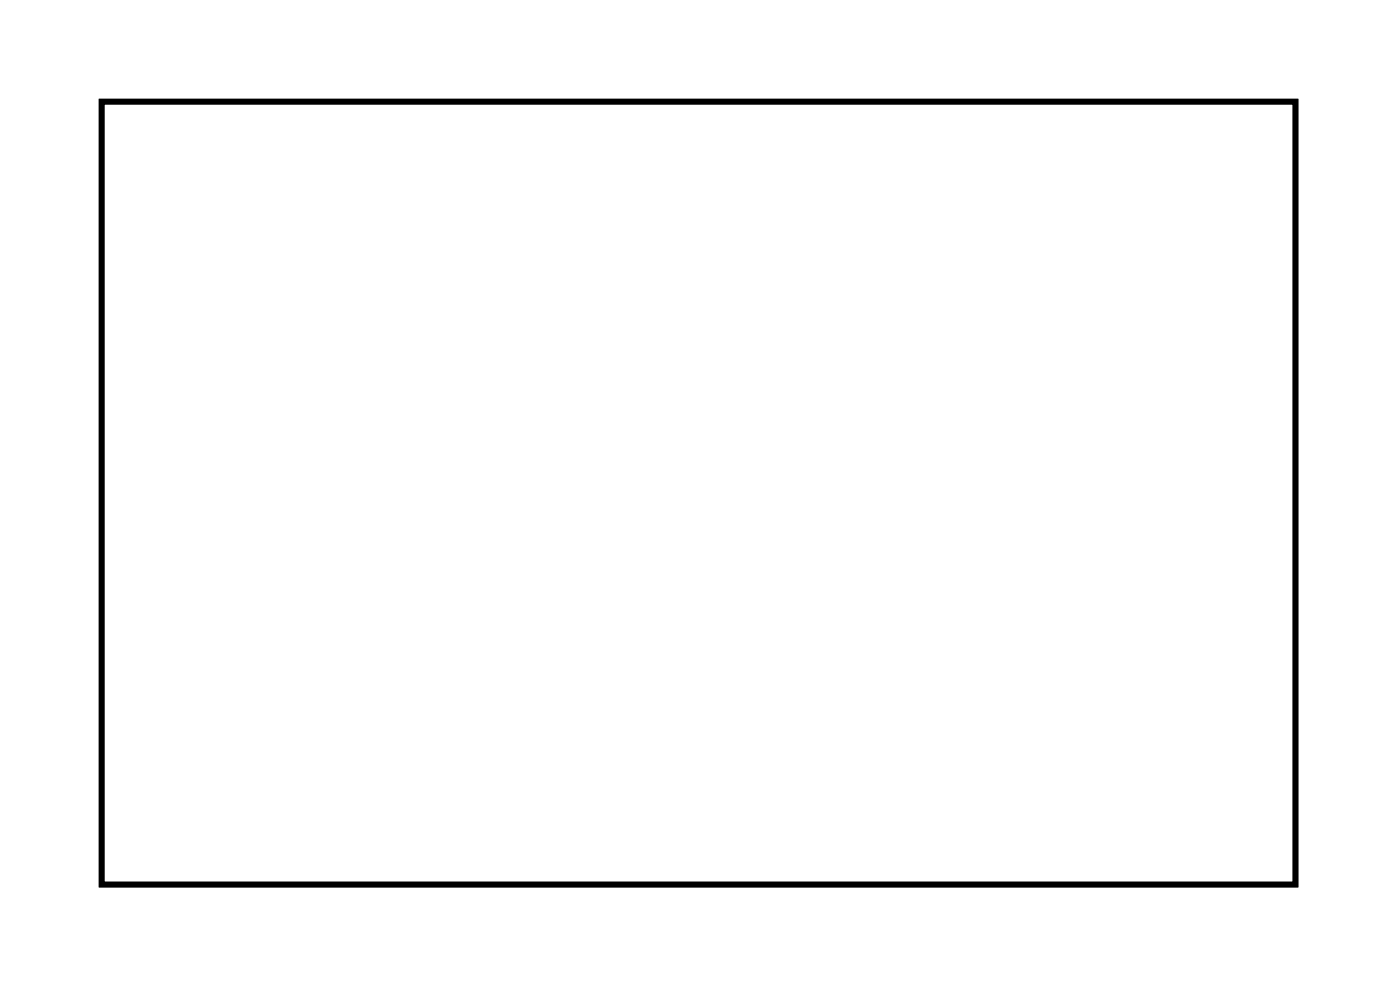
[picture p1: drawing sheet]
<svg xmlns="http://www.w3.org/2000/svg" width="50mm" height="35mm" viewBox="0 0 50 35" stroke-linecap="round" stroke-linejoin="round" font-family="sans-serif">
<path d="M3.6 3.6h42.8v28h-42.8z" fill="none" stroke="#000" stroke-width=".2"/>
<path d="M3.6 3.6v28.1h42.8v-28.1zM3.6 3.6h42.8v28h-42.8z" fill="#000"/>
<path d="M28.2 15.1h1.4v1.4h-1.4z" fill="#fff"/>
<path d="M28.2 15.1h1.4v1.4h-1.4z" fill="none" stroke="#fff" stroke-width=".76" stroke-linecap="butt"/>
<circle cx="28.9" cy="15.8" r=".7" fill="#fff"/>
<circle cx="28.9" cy="15.8" r=".7" fill="none" stroke="#fff" stroke-width=".76" stroke-linecap="butt"/>
<circle cx="21.3" cy="15.8" r=".7" fill="#fff"/>
<circle cx="21.3" cy="15.8" r=".7" fill="none" stroke="#fff" stroke-width=".76" stroke-linecap="butt"/>
<circle cx="28.9" cy="18.3" r=".7" fill="#fff"/>
<circle cx="28.9" cy="18.3" r=".7" fill="none" stroke="#fff" stroke-width=".76" stroke-linecap="butt"/>
<circle cx="21.3" cy="18.3" r=".7" fill="#fff"/>
<circle cx="21.3" cy="18.3" r=".7" fill="none" stroke="#fff" stroke-width=".76" stroke-linecap="butt"/>
<circle cx="28.9" cy="20.8" r=".7" fill="#fff"/>
<circle cx="28.9" cy="20.8" r=".7" fill="none" stroke="#fff" stroke-width=".76" stroke-linecap="butt"/>
<circle cx="21.3" cy="20.8" r=".7" fill="#fff"/>
<circle cx="21.3" cy="20.8" r=".7" fill="none" stroke="#fff" stroke-width=".76" stroke-linecap="butt"/>
<circle cx="28.9" cy="23.4" r=".7" fill="#fff"/>
<circle cx="28.9" cy="23.4" r=".7" fill="none" stroke="#fff" stroke-width=".76" stroke-linecap="butt"/>
<circle cx="21.3" cy="23.4" r=".7" fill="#fff"/>
<circle cx="21.3" cy="23.4" r=".7" fill="none" stroke="#fff" stroke-width=".76" stroke-linecap="butt"/>
<path d="M15 15h1.5v1.5h-1.5z" fill="#fff"/>
<path d="M15 15h1.5v1.5h-1.5z" fill="none" stroke="#fff" stroke-width=".76" stroke-linecap="butt"/>
<circle cx="15.8" cy="15.8" r=".76" fill="#fff"/>
<circle cx="15.8" cy="15.8" r=".76" fill="none" stroke="#fff" stroke-width=".76" stroke-linecap="butt"/>
<circle cx="15.8" cy="19.3" r=".76" fill="#fff"/>
<circle cx="15.8" cy="19.3" r=".76" fill="none" stroke="#fff" stroke-width=".76" stroke-linecap="butt"/>
<circle cx="15.8" cy="22.8" r=".76" fill="#fff"/>
<circle cx="15.8" cy="22.8" r=".76" fill="none" stroke="#fff" stroke-width=".76" stroke-linecap="butt"/>
<path d="M34 23h1.5v1.5h-1.5z" fill="#fff"/>
<path d="M34 23h1.5v1.5h-1.5z" fill="none" stroke="#fff" stroke-width=".76" stroke-linecap="butt"/>
<circle cx="34.8" cy="23.8" r=".76" fill="#fff"/>
<circle cx="34.8" cy="23.8" r=".76" fill="none" stroke="#fff" stroke-width=".76" stroke-linecap="butt"/>
<circle cx="34.8" cy="20.3" r=".76" fill="#fff"/>
<circle cx="34.8" cy="20.3" r=".76" fill="none" stroke="#fff" stroke-width=".76" stroke-linecap="butt"/>
<circle cx="34.8" cy="16.8" r=".76" fill="#fff"/>
<circle cx="34.8" cy="16.8" r=".76" fill="none" stroke="#fff" stroke-width=".76" stroke-linecap="butt"/>
<circle cx="34.8" cy="13.3" r=".76" fill="#fff"/>
<circle cx="34.8" cy="13.3" r=".76" fill="none" stroke="#fff" stroke-width=".76" stroke-linecap="butt"/>
<circle cx="34.8" cy="9.8" r=".76" fill="#fff"/>
<circle cx="34.8" cy="9.8" r=".76" fill="none" stroke="#fff" stroke-width=".76" stroke-linecap="butt"/>
<circle cx="8.8" cy="6.8" r="1.1" fill="#fff"/>
<circle cx="8.8" cy="6.8" r="1.1" fill="none" stroke="#fff" stroke-width=".25"/>
<circle cx="41.8" cy="6.8" r="1.1" fill="#fff"/>
<circle cx="41.8" cy="6.8" r="1.1" fill="none" stroke="#fff" stroke-width=".25"/>
<circle cx="8.8" cy="28.8" r="1.1" fill="#fff"/>
<circle cx="8.8" cy="28.8" r="1.1" fill="none" stroke="#fff" stroke-width=".25"/>
<circle cx="41.8" cy="28.8" r="1.1" fill="#fff"/>
<circle cx="41.8" cy="28.8" r="1.1" fill="none" stroke="#fff" stroke-width=".25"/>
</svg>
